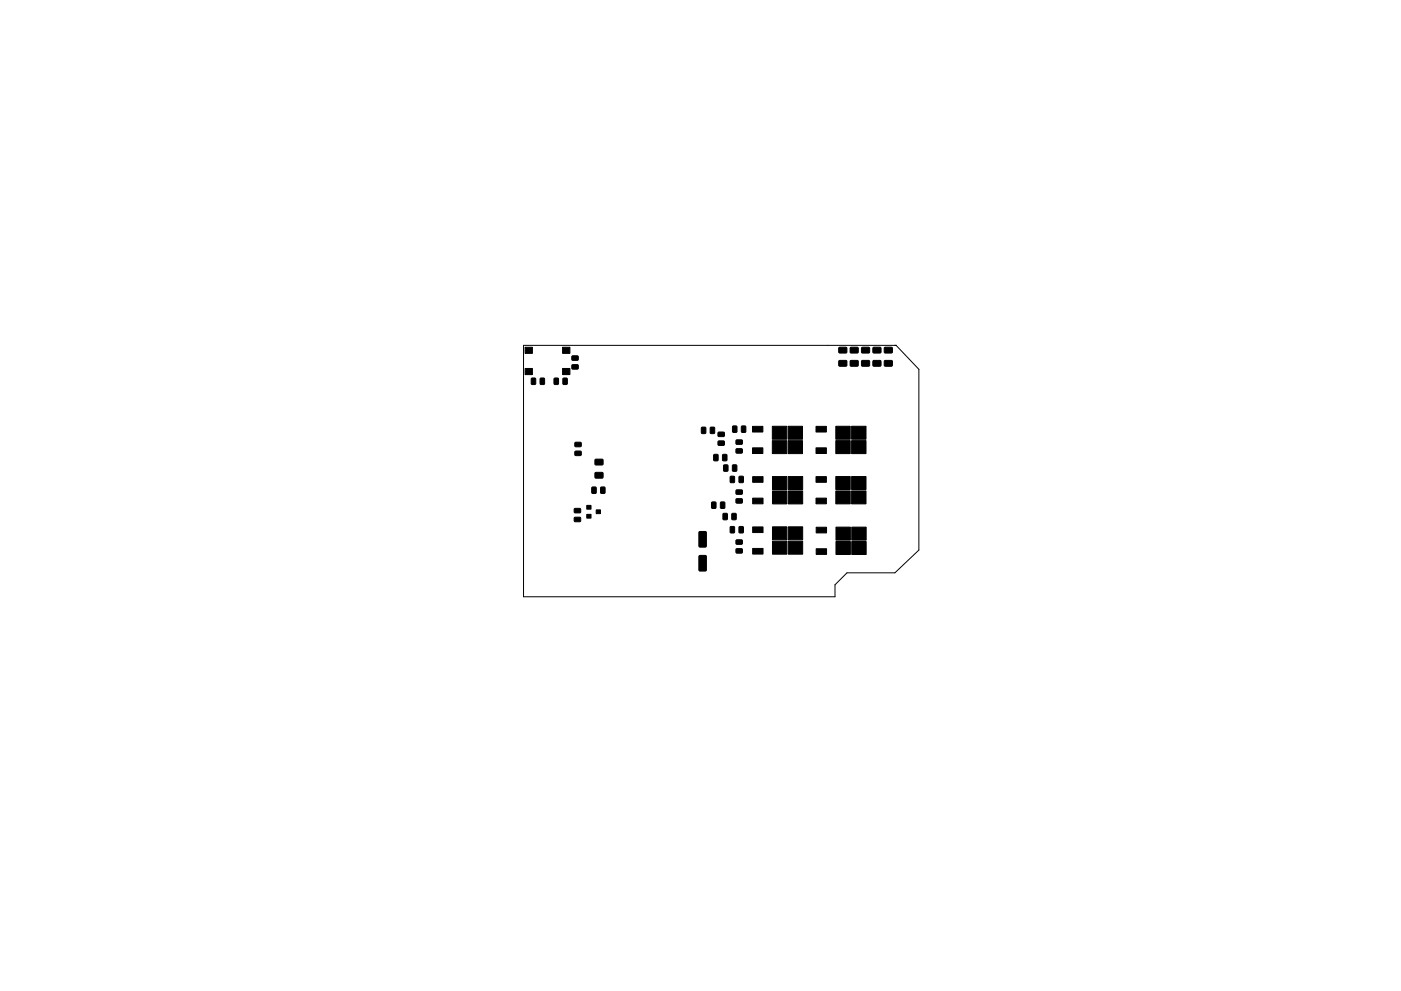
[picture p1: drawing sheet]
<svg xmlns="http://www.w3.org/2000/svg" width="297mm" height="210mm" viewBox="0 0 297 210" stroke-linecap="round" stroke-linejoin="round" font-family="sans-serif">
<path d="M111 73.3h79l4.8 5.1v38.3l-5.1 4.8h-10.1l-2.6 2.6v2.5h-66z" fill="none" stroke="#000" stroke-width=".21"/>
<g fill="#000" stroke="#000" stroke-width=".21">
<path d="M111.3 73.7h1.6v1.3h-1.6zM111.3 78.2h1.6v1.3h-1.6zM119.3 78.2h1.5v1.3h-1.5zM119.3 73.7h1.5v1.3h-1.5zM121.3 77.4h1.2l.1 .8-1.3 .1zM121.3 75.6l1.2-.1 .1 .8-1.3 .1zM177.9 76.5h1.6v1.1l-1.6 .1zM177.9 73.7h1.6v1.1l-1.6 .1zM180.3 76.5h1.6v1.1l-1.6 .1zM180.3 73.7h1.6v1.1l-1.6 .1zM182.7 76.5h1.6v1.1l-1.5 .1zM182.7 73.7h1.6v1.1l-1.5 .1z"/>
<path d="M185.1 76.5h1.6l.1 1.1-1.6 .1zM185.1 73.7h1.6l.1 1.1-1.6 .1zM187.5 76.5h1.6l.1 1.1-1.6 .1zM187.5 73.7h1.6l.1 1.1-1.6 .1zM112.7 80.3h.9l-.1 1.3-.8-.1zM114.6 80.3h.8v1.3l-.9-.1zM117.5 80.3h.9l-.1 1.3-.8-.1zM119.4 80.3h.9l-.1 1.3-.8-.1zM121.9 93.9h1.2l.1 .8-1.2 .1zM121.9 95.8l1.2-.1 .1 .9h-1.2zM126.2 97.5h1.6v1l-1.6 .1zM148.8 90.7h.8v1.3l-.9-.1z"/>
<path d="M150.6 90.7h.9l-.1 1.3-.8-.1zM151.4 96.5h.8v1.2h-.9zM152.3 93.6h1.2l.1 .8-1.3 .1zM152.3 91.7h1.2l.1 .8-1.3 .1zM153.2 96.5h.9l-.1 1.2h-.8zM153.5 98.7h.8v1.3l-.9-.1zM155.3 98.7h.9l-.1 1.3-.8-.1zM155.4 90.4l.8 .1v1.2l-.9-.1zM156.1 95.3l1.2-.1 .1 .9h-1.3zM156.1 93.4h1.2l.1 .8h-1.3zM157.2 90.4l.9 .1-.1 1.2-.8-.1zM159.5 95h2.2v1.2h-2.2z"/>
<path d="M159.5 90.5h2.2v1.2h-2.2zM163.7 93.5h3.1v2.7h-3.1zM163.7 90.4h3.1v2.8h-3.1zM167.1 90.4h3v2.8h-3zM167.1 93.5h3v2.7h-3zM173 95h2.2v1.2h-2.2zM173 90.5h2.2v1.2h-2.2zM177.2 93.5h3.1v2.7h-3.1zM177.2 90.4h3.1v2.8h-3.1zM180.6 90.4h3v2.8h-3zM180.6 93.5h3v2.7h-3zM121.8 107.9h1.2l.1 .8-1.3 .1z"/>
<path d="M121.8 109.8h1.2l.1 .8-1.3 .1zM124.4 109.1h.9v.8h-.9zM124.4 107.2h.9v.8h-.9zM125.5 103.4h.9l-.1 1.3-.8-.1zM126.4 108.2h.9v.8h-.9zM126.2 100.3h1.6v1l-1.6 .1zM127.4 103.4h.9l-.1 1.3-.8-.1zM148.2 117.9l1.3-.1 .3 .2v2.9l-.2 .2-1.2 .1-.2-.2zM148.2 112.8h1.3l.3 .1v2.9l-.2 .3h-1.2l-.2-.2zM150.9 106.6h.9l-.1 1.2h-.8zM152.8 106.6h.9l-.1 1.2h-.8zM153.3 109h.9l-.1 1.3-.8-.1z"/>
<path d="M154.9 101.1h.8v1.3l-.9-.1zM154.9 111.8h.8v1.2h-.9zM155.2 109h.9l-.1 1.3-.8-.1zM156.1 105.9l1.2-.1 .1 .9h-1.3zM156.1 104h1.2l.1 .8h-1.3zM156.1 116.5l1.2-.1 .1 .9h-1.3zM156.1 114.6h1.2l.1 .8-1.3 .1zM156.7 101.1h.9l-.1 1.3-.8-.1zM156.7 111.8h.9l-.1 1.2h-.8zM159.6 105.7h2.2v1.2h-2.2zM159.6 101.1h2.2v1.2h-2.2zM159.6 116.4h2.2v1.2h-2.2z"/>
<path d="M159.6 111.8h2.2v1.2h-2.2zM163.8 104.2h3v2.7h-3zM163.8 101.1h3v2.8h-3zM163.8 114.8h3v2.8h-3zM163.8 111.8h3v2.7h-3zM167.1 101.1h3.1v2.8h-3.1zM167.1 104.2h3.1v2.7h-3.1zM167.1 111.8h3.1v2.7h-3.1zM167.1 114.8h3.1v2.8h-3.1zM173 105.7h2.2v1.2h-2.2zM173 101.1h2.2v1.2h-2.2zM173 116.4h2.2v1.2h-2.2z"/>
<path d="M173 111.9h2.2v1.2h-2.2zM177.2 104.2h3.1v2.7h-3.1zM177.2 101.1h3.1v2.8h-3.1zM177.2 114.9h3.1v2.7h-3.1zM177.2 111.8h3.1v2.8h-3.1zM180.6 101.1h3v2.8h-3zM180.6 104.2h3v2.7h-3zM180.6 111.8h3v2.8h-3zM180.6 114.9h3v2.7h-3z"/>
</g>
</svg>
